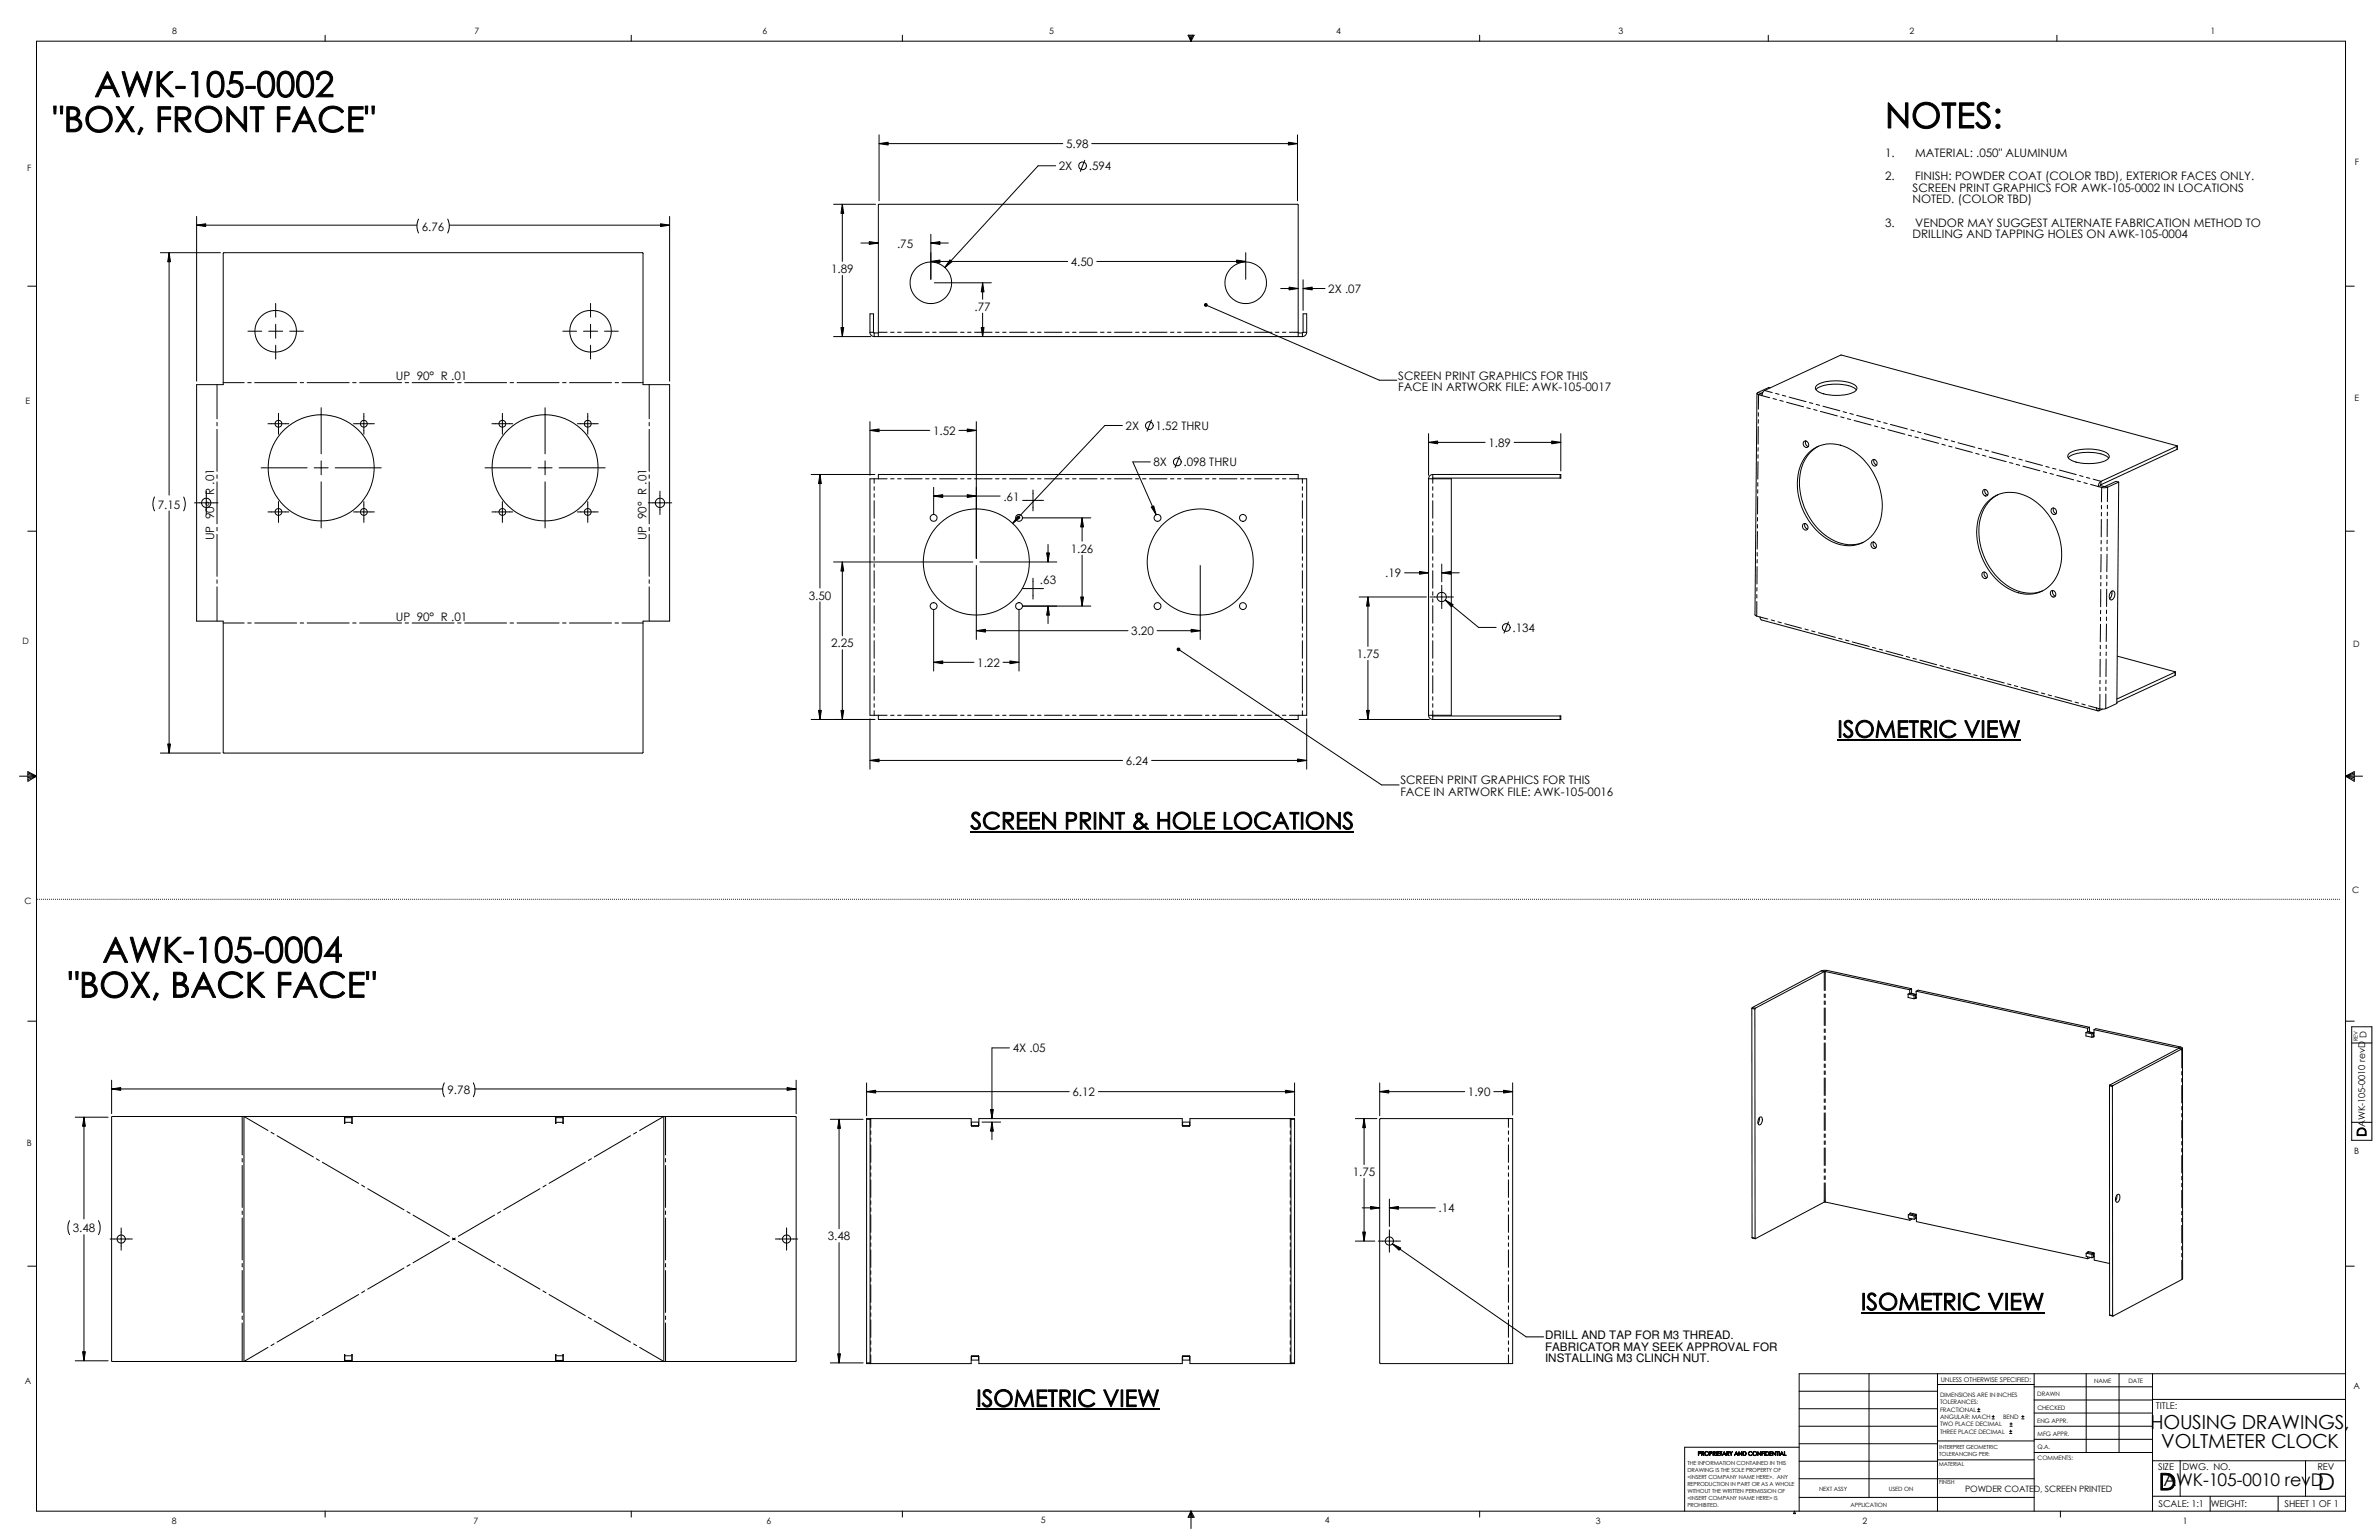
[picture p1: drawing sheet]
<svg xmlns="http://www.w3.org/2000/svg" width="864mm" height="559mm" viewBox="0 0 864 559" stroke-linecap="round" stroke-linejoin="round" font-family="sans-serif">
<defs><g id="words">
<g font-size="12.7">
<text x="34.3" y="35.1">AWK-105-0002</text>
<text x="19.2" y="47.8">&quot;BOX, FRONT FACE&quot;</text>
<text x="684.3" y="46.4">NOTES:</text>
<text x="37.3" y="349.2">AWK-105-0004</text>
<text x="24.8" y="361.9">&quot;BOX, BACK FACE&quot;</text>
</g>
<g font-size="8.5">
<text x="667" y="267.6">ISOMETRIC VIEW</text>
<text x="352.3" y="300.9">SCREEN PRINT &amp; HOLE LOCATIONS</text>
<text x="675.6" y="475.4">ISOMETRIC VIEW</text>
<text x="354.4" y="510.4">ISOMETRIC VIEW</text>
<text x="783.7" y="540.7">D</text>
<text x="841.4" y="540.6">D</text>
</g>
<g font-size="7">
<text x="780.7" y="518.4">HOUSING DRAWINGS,</text>
<text x="784.5" y="525.4">VOLTMETER CLOCK</text>
</g>
<text font-size="6.3" x="785.4" y="539.3">AWK-105-0010 revD</text>
<text font-size="4.6" x="858.9" y="412.5" transform="rotate(-90 858.9 412.5)">D</text>
<g font-size="4.2">
<text x="387" y="53.8">5.98</text>
<text x="684.3" y="56.8">1.</text>
<text x="695.2" y="56.8">MATERIAL: .050&quot; ALUMINUM</text>
<text x="384.4" y="61.8">2X</text>
<text x="395.3" y="61.8">.594</text>
<text x="684.3" y="65.3">2.</text>
<text x="695.2" y="65.3">FINISH: POWDER COAT (COLOR TBD), EXTERIOR FACES ONLY.</text>
<text x="694.3" y="69.5">SCREEN PRINT GRAPHICS FOR AWK-105-0002 IN LOCATIONS</text>
<text x="694.3" y="73.7">NOTED. (COLOR TBD)</text>
<text x="153.1" y="83.7">6.76</text>
<text x="684.3" y="82.2">3.</text>
<text x="695.2" y="82.2">VENDOR MAY SUGGEST ALTERNATE FABRICATION METHOD TO</text>
<text x="325.6" y="89.8">.75</text>
<text x="694.3" y="86.4">DRILLING AND TAPPING HOLES ON AWK-105-0004</text>
<text x="301.7" y="99.1">1.89</text>
<text x="388.7" y="96.6">4.50</text>
<text x="482.2" y="106.3">2X .07</text>
<text x="353.8" y="112.8">.77</text>
<text x="507.6" y="137.7">SCREEN PRINT GRAPHICS FOR THIS</text>
<text x="143.6" y="138">UP 90° R .01</text>
<text x="507.6" y="141.9">FACE IN ARTWORK FILE: AWK-105-0017</text>
<text x="338.7" y="157.9">1.52</text>
<text x="408.6" y="156">2X</text>
<text x="419.5" y="156">1.52 THRU</text>
<text x="540.3" y="162.2">1.89</text>
<text x="418.8" y="169.2">8X</text>
<text x="429.6" y="169.2">.098 THRU</text>
<text x="57.3" y="184.5">7.15</text>
<text x="364.2" y="181.7">.61</text>
<text x="77.8" y="196" transform="rotate(-90 77.8 196)">UP 90° R .01</text>
<text x="234.7" y="196" transform="rotate(-90 234.7 196)">UP 90° R .01</text>
<text x="388.7" y="200.6">1.26</text>
<text x="502.8" y="209.5">.19</text>
<text x="377.5" y="211.8">.63</text>
<text x="293.6" y="217.6">3.50</text>
<text x="143.6" y="225.2">UP 90° R .01</text>
<text x="410.7" y="230.5">3.20</text>
<text x="549.1" y="229.3">.134</text>
<text x="301.7" y="234.9">2.25</text>
<text x="492.5" y="238.8">1.75</text>
<text x="354.8" y="242">1.22</text>
<text x="408.7" y="277.6">6.24</text>
<text x="508.3" y="284.6">SCREEN PRINT GRAPHICS FOR THIS</text>
<text x="508.3" y="288.8">FACE IN ARTWORK FILE: AWK-105-0016</text>
<text x="367.6" y="381.9">4X .05</text>
<text x="162.5" y="397.1">9.78</text>
<text x="389.3" y="397.8">6.12</text>
<text x="532.9" y="397.8">1.90</text>
<text x="491.1" y="426.8">1.75</text>
<text x="522.2" y="439.9">.14</text>
<text x="26.4" y="447.2">3.48</text>
<text x="300.5" y="450">3.48</text>
<text x="560.9" y="485.8">DRILL AND TAP FOR M3 THREAD.</text>
<text x="560.9" y="490.1">FABRICATOR MAY SEEK APPROVAL FOR</text>
<text x="560.9" y="494.3">INSTALLING M3 CLINCH NUT.</text>
</g>
<g font-size="3.4">
<text x="859" y="376.8" transform="rotate(-90 859 376.8)">D</text>
<text x="858.6" y="408.9" transform="rotate(-90 858.6 408.9)">AWK-105-0010 revD</text>
<text x="782.6" y="511.2">TITLE:</text>
<text x="783.4" y="533.2">SIZE</text>
<text x="792.2" y="533.3">DWG. NO.</text>
<text x="841.2" y="533.4">REV</text>
<text x="783.6" y="546.8">SCALE: 1:1</text>
<text x="802.5" y="546.9">WEIGHT:</text>
<text x="829.3" y="546.8">SHEET 1 OF 1</text>
</g>
<g font-size="3.2">
<text x="62.5" y="12.4">8</text>
<text x="172.3" y="12.3">7</text>
<text x="276.7" y="12.4">6</text>
<text x="380.8" y="12.4">5</text>
<text x="485" y="12.3">4</text>
<text x="587.5" y="12.4">3</text>
<text x="693.1" y="12.4">2</text>
<text x="802.4" y="12.4">1</text>
<text x="854.8" y="59.7">F</text>
<text x="9.9" y="62">F</text>
<text x="9.3" y="146.5">E</text>
<text x="854.7" y="145.5">E</text>
<text x="8.2" y="233.6">D</text>
<text x="854.2" y="234.9">D</text>
<text x="8.8" y="328.1">C</text>
<text x="853.9" y="324.1">C</text>
<text x="9.7" y="415.8">B</text>
<text x="854.6" y="418.6">B</text>
<text x="9" y="502">A</text>
<text x="854.3" y="503.9">A</text>
<text x="713.4" y="541.4">POWDER COATED, SCREEN PRINTED</text>
<text x="62.3" y="552.9">8</text>
<text x="171.9" y="553">7</text>
<text x="278.3" y="552.9">6</text>
<text x="377.9" y="552.8">5</text>
<text x="481" y="552.8">4</text>
<text x="579.3" y="552.8">3</text>
<text x="676.2" y="552.9">2</text>
<text x="792.4" y="552.8">1</text>
</g>
<text font-size="2.4" x="704.5" y="501.4">UNLESS OTHERWISE SPECIFIED:</text>
<g font-size="2.2">
<text x="760.2" y="501.8">NAME</text>
<text x="772.7" y="501.9">DATE</text>
<text x="704.3" y="506.9">DIMENSIONS ARE IN INCHES</text>
<text x="704.3" y="509.6">TOLERANCES:</text>
<text x="739.6" y="506.6">DRAWN</text>
<text x="704.3" y="512.3">FRACTIONAL</text>
<text x="704.3" y="514.9">ANGULAR: MACH</text>
<text x="727.2" y="514.9">BEND</text>
<text x="739.6" y="511.5">CHECKED</text>
<text x="704.3" y="517.6">TWO PLACE DECIMAL</text>
<text x="704.3" y="520.2">THREE PLACE DECIMAL</text>
<text x="739.5" y="516.2">ENG APPR.</text>
<text x="739.6" y="520.9">MFG APPR.</text>
<text x="739.6" y="525.6">Q.A.</text>
<text x="739.6" y="529.8">COMMENTS:</text>
</g>
<g font-size="2.1">
<text x="660.3" y="540.9">NEXT ASSY</text>
<text x="685.6" y="540.9">USED ON</text>
<text x="671.7" y="546.7">APPLICATION</text>
</g>
<g font-size="2">
<text x="855.9" y="377.7" transform="rotate(-90 855.9 377.7)">REV</text>
<text x="704" y="525.8">INTERPRET GEOMETRIC</text>
<text x="612.5" y="531.7">THE INFORMATION CONTAINED IN THIS</text>
<text x="616.3" y="528.2">PROPRIETARY AND CONFIDENTIAL</text>
<text x="703.8" y="531.8">MATERIAL</text>
<text x="704" y="528.3">TOLERANCING PER:</text>
<text x="612.5" y="534.2">DRAWING IS THE SOLE PROPERTY OF</text>
<text x="612.5" y="536.7">&lt;INSERT COMPANY NAME HERE&gt;. ANY</text>
<text x="612.5" y="539.2">REPRODUCTION IN PART OR AS A WHOLE</text>
<text x="703.9" y="538.6">FINISH</text>
<text x="612.5" y="541.8">WITHOUT THE WRITTEN PERMISSION OF</text>
<text x="612.5" y="544.3">&lt;INSERT COMPANY NAME HERE&gt; IS</text>
<text x="612.5" y="546.8">PROHIBITED.</text>
</g>
</g></defs>
<g fill="none" stroke="#000" stroke-width=".36">
<path d="M13.3 14.9h838.1v533.4h-838.1zM118 12.8v2.1M229.1 12.8v2.1M327.6 12.8v2.1M431.3 12.8h2.2l-1.2 2.1zM431.5 12.8l.8 2.1M432 12.8l.3 2.1M432.7 12.8l-.4 2.1M432.9 12.8l-.6 2.1M537.1 12.8v2.1M641.9 12.8v2.1M746.7 12.8v2.1"/>
<path d="M319.1 52.1l3.3-.5v1zM319.1 52.1h66.7M319.1 48.9v24M393.8 58.2l-1.6 4M396.3 52.1h74.7M467.7 51.6l3.3 .5-3.3 .5zM471 48.9v24M71.4 78.5v59.8M151.9 79.5a5.6 5.6 0 0 0 0 5M162.5 79.5a5.6 5.6 0 0 1 0 5M243.1 78.5v59.8M302.6 74.1h15.2"/>
<path d="M305.8 74.1l.5 3.3h-1zM305.8 74.1v20.8M383.2 60.2h-6.3l-33.9 36.9M58.2 91.7h21.8M61.4 91.7l.5 3.3h-1zM61.4 91.7v88M71.4 81.7l3.3-.5v1zM71.4 81.7h79.9M81 91.8h152.4v47.8h9.7v85.8h-9.7l-.1 47.8-152.3-.1v-47.7h-9.6v-85.8h9.6zM163.1 81.7h80M239.8 81.2l3.3 .5-3.3 .5zM305.8 99.9v22.2"/>
<path d="M312.5 88.2h6.4M315.6 87.7l3.3 .5-3.3 .5zM337.9 94.9l3.3-.5v1zM337.9 88.2l3.3-.5v1zM337.9 94.9h49.7M337.9 85v16.3M337.9 88.2h6.4M344.8 94.3l.8 .7-2.6 2.1zM398.1 94.9h54.1M448.9 94.4l3.3 .5-3.3 .5zM452.2 91.7v9.6M10.1 103.8h3.2"/>
<path d="M100.1 110.1v5M100.1 117.6v5.1M214.4 110.1v5M214.4 117.6v5.1M305.3 118.8h1l-.5 3.3zM339.2 102.6h20.7M356.2 118.8h1l-.5 3.3zM356.7 102.6l.5 3.3h-1zM356.7 102.6v6M356.7 113.6v8.5M437.4 110.3a.5 .5 0 0 1 .8 .2 .5 .5 0 0 1-.5 .7 .5 .5 0 0 1-.4-.8l.4 .3-.4-.3zM437.7 110.7l63 27.3h6.4"/>
<path d="M464.9 104.7h6.4M468 104.2l3.3 .5-3.3 .5zM473 104.7l3.3-.5v1zM473 101.5v11.1M473 104.7h8M851.4 103.8h3.2M78.8 139.6v12.4M81 138.9h7.6M89.9 138.9h1.3M90 120.2h5M92.5 138.9h15.2M97.5 120.2h5.1"/>
<path d="M100.1 125.3v5M105.2 120.2h5M109 138.9h1.2M111.5 138.9h15.2M128 138.9h1.3M130.6 138.9h15.2M147.1 138.9h1.2M149.6 138.9h15.2M166.1 138.9h1.3M168.7 138.9h15.2M185.2 138.9h1.2M187.7 138.9h15.2"/>
<path d="M204.2 138.9h1.3M204.3 120.2h5M206.8 138.9h15.2M211.8 120.2h5.1M214.4 125.3v5M219.5 120.2h5M223.3 138.9h1.2M225.8 138.9h7.6M235.7 139.6v12.4M302.6 122.1h13.5M315.8 120.6a1.52 1.52 0 0 0 1.5 1.5M315.8 120.6v-6.7h1.3v6.7"/>
<path d="M315.8 120.6h1.3M317.1 120.6l.2 .2M317.3 120.8v1.3M317.3 122.1h155.5M317.3 120.8h1.6M318.9 122.1l.1-48h152.1l.2 48M318.9 120.6h3.1M323.3 120.6h1.3M325.8 120.6h1.3M328.4 120.6h6.3M336 120.6h1.3M338.5 120.6h1.3"/>
<path d="M341.1 120.6h6.3M348.7 120.6h1.3M351.2 120.6h1.3M353.8 120.6h6.3M361.4 120.6h1.3M363.9 120.6h1.3M366.5 120.6h6.3M374.1 120.6h1.3M376.6 120.6h1.3M379.2 120.6h6.3M386.8 120.6h1.3M389.3 120.6h1.3"/>
<path d="M391.9 120.6h6.3M399.5 120.6h1.3M402 120.6h1.3M404.6 120.6h6.3M412.2 120.6h1.3M414.7 120.6h1.3M417.3 120.6h6.3M424.9 120.6h1.3M427.4 120.6h1.3M430 120.6h6.3M437.6 120.6h1.3M440.1 120.6h1.3"/>
<path d="M442.7 120.6h6.3M450.3 120.6h1.3M452.8 120.6h1.3M455.4 120.6h6.3M463 120.6h1.3M465.5 120.6h1.3M468.1 120.6h3.2M471.3 120.8h1.5M472.8 120.8v1.3M473 120.6l-.2 .2M473 120.6v-6.7h1.3v6.7M473 120.6h1.3"/>
<path d="M474.3 120.6a1.59 1.59 0 0 1-1.5 1.5M659.6 139.8a15.7 15.7 0 0 1 13.9 0 1.47 1.47 0 0 1 .5 1.7 1.47 1.47 0 0 1-1.4 1 16.2 16.2 0 0 1-13-.7l-.3-.3a1.09 1.09 0 0 1 .3-1.7zM78.8 153.2v1.3M78.8 155.8v15.2M97.3 153.8h7.6M101.1 150v7.6M116.6 148v16.7M128.3 153.8h7.6M132.1 150v7.6M178.6 153.8h7.5M182.4 150v7.6M197.9 148v16.7"/>
<path d="M209.6 153.8h7.6M213.4 150v7.6M235.7 153.2v1.3M235.7 155.8v15.2M315.8 156.2l3.3-.5v1zM315.8 153v19.5M315.8 156.2h21.7M348.1 156.2h6.3M351.1 155.7l3.3 .5-3.3 .5zM354.4 153v49.6M407.4 154.4h-6.3l-33.5 35.5M418 152.4l-1.6 4.1"/>
<path d="M518.6 157.4v15.1M566.6 157.4v13.5M637.8 142.8l-.7 80.3 .6 .5M638.1 142.5l-.3 .4 .6 .3M638.1 142.5l1 .2M638.3 154.8l-.1 6.4M638.3 149.7v1.3M638.3 152.3v1.2M638.4 143.2l-.1 5.3M639.1 142.7v.2M639.1 142.9l-.7 .3M639.1 142.9l.6 .1"/>
<path d="M639.6 143.6l2.8 .7M639.9 142.4l-.8 .3M640.5 141.7l-.5 .5-.4 1.4-1.2-.4M640.5 141.7l28-12.9 121.8 33.1M640.5 141.7l2.8 .8M642.6 140.8l-.5-.2-4 1.9M643.6 144.6l1.3 .3M644.6 142.7l1.2 .4M646.1 145.3l1.2 .3M647 143.4l1.2 .4M648.5 146l6.2 1.6M649.5 144.1l6.1 1.7"/>
<path d="M655.9 148l1.2 .3M656.8 146.1l1.3 .3M658.4 148.6l1.2 .3M659.2 141.4a8.7 8.7 0 0 1 6.3-2 11.3 11.3 0 0 1 8.4 2.1M659.3 146.7l1.2 .4M660.8 149.3l6.2 1.6M661.8 147.4l6.1 1.7M668.2 151.3l1.2 .3M669.1 149.4l1.2 .3M670.6 151.9l1.2 .3M671.5 150l1.3 .4M673.1 152.6l6.1 1.6"/>
<path d="M674 150.7l6.1 1.7M680.4 154.6l1.2 .3M681.4 152.7l1.2 .3M682.9 155.2l1.2 .4M683.8 153.4l1.2 .3M685.3 155.9l6.2 1.7M686.3 154l6.1 1.7M692.7 157.9l1.2 .3M693.6 156l1.3 .3M695.2 158.5l1.2 .4M696.1 156.7l1.2 .3M697.6 159.2l6.1 1.7"/>
<path d="M698.5 157.3l6.1 1.7M705.9 159.3l1.2 .3M708.3 160l1.2 .3M74.9 178.2v8.5M78.8 172.3v1.3M78.8 174.8v15.3M94.8 169.8h16.7M114 169.8h5.1M116.6 167.2v5.1M116.6 174.8v16.8M121.7 169.8h16.7M176.1 169.8h16.7"/>
<path d="M195.3 169.8h5.1M197.9 167.2v5.1M197.9 174.8v16.8M202.9 169.8h16.8M235.7 172.3v1.3M235.7 174.8v15.3M239.6 178.2v8.5M294.5 172.2h23.1M297.6 172.2l.6 3.3h-1.1zM297.6 172.2v41.2M317.3 173.7v1.6M317.3 176.6v1.3"/>
<path d="M317.3 179.2v1.2M318.9 173.7v-1.5h152.4v1.5M322 173.7h-6.2v85.8h6.2M323.3 173.7h1.3M325.8 173.7h1.3M328.4 173.7h6.3M336 173.7h1.3M338.5 173.7h1.3M338.9 176.8v9.8M341.1 173.7h6.3M348.7 173.7h1.3M351.1 179.5l3.3 .5-3.3 .5z"/>
<path d="M351.2 173.7h1.3M353.8 173.7h6.3M361.4 173.7h1.3M363.9 173.7h1.3M366.5 173.7h6.3M374.1 173.7h1.3M375 177.8v7.6M376.6 173.7h1.3M379.2 173.7h6.3M386.8 173.7h1.3M389.3 173.7h1.3M391.9 173.7h6.3"/>
<path d="M399.5 173.7h1.3M402 173.7h1.3M404.6 173.7h6.3M412.2 173.7h1.3M414.7 173.7h1.3M417.3 173.7h6.3M417.6 167.6h-6.4l8.5 19.2M424.9 173.7h1.3M427.4 173.7h1.3M428.2 165.6l-1.6 4M430 173.7h6.3M437.6 173.7h1.3"/>
<path d="M440.1 173.7h1.3M442.7 173.7h6.3M450.3 173.7h1.3M452.8 173.7h1.3M455.4 173.7h6.3M463 173.7h1.3M465.5 173.7h1.3M468.1 173.7h6.2v85.8h-6.2M472.8 173.7v1.6M472.8 176.6v1.3M472.8 179.2v1.2M518.6 160.5l3.3-.5v1z"/>
<path d="M518.6 173.7h8.2v85.8h-8.2M518.6 173.7v85.8M518.6 160.5h20.5M520.1 172.2a1.59 1.59 0 0 0-1.5 1.5M520.1 173.5l-.2 .2M520.1 172.2h46.5v1.3h-46.5M520.1 172.2v1.3M520.1 173.7v1.6M520.1 176.6v1.3M520.1 179.2v1.2M549.7 160.5h16.9M563.3 160l3.3 .5-3.3 .5z"/>
<path d="M566.3 172.2v1.3M638.1 175.1v1.3M638.1 177.7l-.1 1.2M638.2 165v1.2M638.2 167.5l-.1 6.4M638.2 162.4v1.3M654.7 160.3a1.16 1.16 0 0 1 1.7 .5 1.16 1.16 0 0 1-.7 1.6l-.9-.6-.2-.8zM655.5 160l-.1 1.1 1 1M656.6 164.3a12.6 12.6 0 0 1 16.4-.5 23.5 23.5 0 0 1 8.9 26.8 11.8 11.8 0 0 1-16.7 6 23.4 23.4 0 0 1-11.4-28.1l1.2-2.3zM660.1 161.9a14.7 14.7 0 0 0-6.9 14.6 23.1 23.1 0 0 0 15.3 20.7l3.8 .5 2.4-.3 1.7-.6M679.8 166.8a1.2 1.2 0 0 1 1.5 .8 1.2 1.2 0 0 1-.8 1.5 1.39 1.39 0 0 1-.7-2.3zM680.3 166.7l-.1 .7 .2 .7 .9 .6"/>
<path d="M704.9 161.2l1.3 .3M707.4 161.9l1.2 .3M709.8 162.5l6.2 1.7M710.8 160.7l6.1 1.6M717.2 164.5l1.2 .3M718.1 162.6l1.3 .3M719.7 165.2l1.2 .3M720 177.8a1.22 1.22 0 0 1 1.5 .6 1.22 1.22 0 0 1-.5 1.6 1.4 1.4 0 0 1-1-2.2zM720.6 177.6l-.1 .7 .2 .7 .9 .6M720.6 163.3l1.2 .3M722.1 165.9l6.2 1.6M723.1 164l6.1 1.6"/>
<path d="M725.3 179.5a14.5 14.5 0 0 0-6.9 14.6 23.5 23.5 0 0 0 13.9 20.3 12.4 12.4 0 0 0 9.2 0M729.5 167.9l1.2 .2M730.4 165.9l1.2 .4M731.9 168.5l1.2 .3M732.9 166.6l1.2 .3M734.4 169.2l6.1 1.6M735.3 167.3l6.1 1.6M741.7 171.2l1.2 .3M742.7 169.2l1.2 .4M744.2 171.8l1.2 .3M745.1 169.9l1.2 .3M746.6 172.5l6.2 1.6"/>
<path d="M747.6 170.6l6.1 1.6M750.8 166.1a10.8 10.8 0 0 1 8.2-1.9 8.9 8.9 0 0 1 6.5 2M751.1 164.5a15.5 15.5 0 0 1 14 .1l.3 .3a1.27 1.27 0 0 1-.7 2 16.2 16.2 0 0 1-13.5-.3l-.6-1zM754 174.5l1.2 .3M754.9 172.6l1.3 .3M756.5 175.1l1.2 .4M757.4 173.2l1.2 .4M758.9 175.8l2.8 .8M759.8 173.9l2.9 .8M761.7 176.6l1.2 .3M762.5 176.2l-.8 .4M762.5 176.2l1.2 .3"/>
<path d="M762.6 175.9l-.1 .3M762.7 174.7a2.05 2.05 0 0 0-1 1.9M762.7 174.7l-.1 1.2M762.9 176.9l-.1 5.2M763.7 176.5l-.8 .4M763.7 176.5h.4M764.1 176.5l1 .3M765.1 176.8l-2.2 .1M765.1 176.8l-.1 5.2M769.1 174.9l-4 1.9M769.1 174.9l-.7 80.4-4 1.8M769.1 174.9l-1-.2-4 1.8"/>
<path d="M790.3 163.1l-27.7 12.8M790.3 161.9v1.2M790.3 161.9l-27.6 12.8M790.4 161.8l-.1 1.3M10.1 192.7h3.2M56.1 180.3a5.6 5.6 0 0 0 0 5.1M61.4 185.4v87.9M66.7 180.3a5.6 5.6 0 0 1 0 5.1M70.6 182.5h8.5M78.8 191.3v1.3M78.8 193.9v15.2M97.3 185.8h7.6"/>
<path d="M101.1 182v7.6M128.3 185.8h7.6M132.1 182v7.6M178.6 185.8h7.5M182.4 182v7.6M209.6 185.8h7.6M213.4 182v7.6M235.3 182.5h8.5M235.7 191.3v1.3M235.7 193.9v15.2M317.3 181.7v6.3M317.3 189.3v1.3"/>
<path d="M317.3 191.9v1.2M317.3 194.4v6.3M338.9 180l3.3-.5v1zM338.9 180h24.2M369.5 187.2l.7 .7-2.6 2zM371.2 187.9h24.8M371.2 181.6h7.6M380.4 197.6v6.3M392.8 187.9l.5 3.3h-1zM392.8 187.9v8.5M417.9 184l.9-.4 .9 3.2zM472.8 181.7v6.3"/>
<path d="M472.8 189.3v1.3M472.8 191.9v1.2M472.8 194.4v6.3M520.1 181.7v6.3M520.1 189.3v1.3M520.1 191.9v1.2M520.1 194.4v6.3M638 190.3v1.3M638 192.9l-.1 6.3M638 187.8v1.3M638 180.2v6.3M654.5 190.3a1.16 1.16 0 0 1 1.7 .4 1.16 1.16 0 0 1-.7 1.7l-.9-.6-.3-.8z"/>
<path d="M655.2 189.9v1.1l1 1M679.5 196.8a1.2 1.2 0 0 1 1.5 .7 1.2 1.2 0 0 1-.7 1.6 1.39 1.39 0 0 1-.8-2.3zM680.1 196.7l-.2 .6 .3 .8 .8 .6M721.7 181.9a12.2 12.2 0 0 1 15.2-1.2 23.8 23.8 0 0 1 10.6 26.2 11.8 11.8 0 0 1-17.2 7.3 23.7 23.7 0 0 1-11.9-26.9l1.1-2.4zM744.8 184.5a1.2 1.2 0 0 1 1.6 .6 1.2 1.2 0 0 1-.5 1.6 1.35 1.35 0 0 1-1.1-2.2zM745.4 184.3l-.1 .7 .3 .8 .8 .6M762.7 198.6v1.3M762.8 196.1l-.1 1.3M762.8 188.5v6.3M762.8 185.9v1.3M762.8 183.4v1.3M764.9 198.5v1.3"/>
<path d="M764.9 196v1.3M765 188.4l-.1 6.3M765 185.8v1.3M765 183.3v1.3M851.4 192.7h3.2M78.8 210.4v1.3M78.8 212.9v12.5M235.7 210.4v1.3M235.7 212.9v12.5M297.6 218.4v42.7M302.6 203.9h50.5M305.8 203.9l.5 3.3h-1z"/>
<path d="M305.8 203.9v26.8M317.3 202v1.3M317.3 204.6v1.2M317.3 207.1v6.3M317.3 214.7v1.3M317.3 217.3v1.2M317.3 219.8v6.3M354.4 205.2v26.8M355.7 203.9h27.9M371.2 219.9h24.8M371.2 213.6h7.6M375 209.8v7.6"/>
<path d="M379.9 200.6h1.1l-.6 3.3zM380.4 219.9l.6 3.3h-1.1zM380.4 219.9v6.4M392.3 216.6h1l-.5 3.3zM392.8 201.4v18.5M435.7 205.2v26.8M472.8 202v1.3M472.8 204.6v1.2M472.8 207.1v6.3M472.8 214.7v1.3M472.8 217.3v1.2M472.8 219.8v6.3"/>
<path d="M493.4 216.6h24.4M496.6 216.6l.5 3.3h-1zM496.6 216.6v18M509.9 207.9h8.7M515.3 207.3l3.3 .6-3.3 .5zM519.1 216.6h8.5M520.1 202v1.3M520.1 204.6v1.2M520.1 207.1v6.3M520.1 214.7v1.3M520.1 217.3v1.2M520.1 219.8v6.3"/>
<path d="M523.4 207.9l3.3-.6v1.1zM523.4 204.7v6.4M523.4 212.4v8.5M523.4 207.9h6.3M524.6 217.7l2.9 1.7-.6 .8zM524.6 217.7l12.1 10h6.4M637.8 215.7v1.3M637.8 218.3l-.1 5.2M637.8 213.2v1.3M637.8 205.6v6.3M637.9 200.5v1.3M637.9 203l-.1 1.3"/>
<path d="M719.7 207.8a1.2 1.2 0 0 1 1.6 .5 1.2 1.2 0 0 1-.5 1.6 1.36 1.36 0 0 1-1.1-2.1zM720.3 207.6l-.1 .6 .3 .8 .8 .6M744.6 214.5a1.15 1.15 0 0 1 1.6 .6 1.15 1.15 0 0 1-.9 1.5l-.7-.4-.3-.7zM745.2 214.3l-.1 .6 .2 .8 .8 .6M762.6 213.9v6.3M762.6 211.3v1.3M762.6 208.8v1.3M762.7 201.2l-.1 6.3M764.8 213.8l-.1 6.3M764.8 211.2v1.3M764.8 208.7v1.3M764.9 201.1l-.1 6.3"/>
<path d="M766.4 214.7l.6-.3a1.81 1.81 0 0 1 .6 1.9 1.81 1.81 0 0 1-1.5 1.3 2.18 2.18 0 0 1 .3-2.9zM766.5 214.5l.1 1.3-.8 1.5M81 226.1h7.6M89.9 226.1h1.3M92.5 226.1h15.2M109 226.1h1.2M111.5 226.1h15.2M128 226.1h1.3M130.6 226.1h15.2M147.1 226.1h1.2M149.6 226.1h15.2M166.1 226.1h1.3"/>
<path d="M168.7 226.1h15.2M185.2 226.1h1.2M187.7 226.1h15.2M204.2 226.1h1.3M206.8 226.1h15.2M223.3 226.1h1.2M225.8 226.1h7.6M305.8 235.8v25.3M317.3 227.4v1.3M317.3 230v1.2M317.3 232.5v6.3M338.9 221.2v22.3"/>
<path d="M354.4 228.9l3.3-.6v1.1zM354.4 228.9h55.1M366.6 239.8l3.3 .5-3.3 .5zM369.9 221.2v22.3M420 228.9h15.7M427.5 235.2a.51 .51 0 0 1 .8 .2 .51 .51 0 0 1-.5 .7 .51 .51 0 0 1-.4-.7l.4 .2-.4-.2zM427.8 235.6l73.7 49.2h6.4M432.4 228.3l3.3 .6-3.3 .5zM472.8 227.4v1.3M472.8 230v1.2M472.8 232.5v6.3M496.6 239.6v21.5"/>
<path d="M520.1 227.4v1.3M520.1 230v1.2M520.1 232.5v6.3M547.6 225.7l-1.6 4M637.7 223.6l1.2 .3M638.9 223.9l.2 .7 .3 .4 122.2 32.9M638.9 223.9l2.8 .7M643 225l1.2 .3M645.4 225.6l1.2 .4M647.9 226.3l6.1 1.7M655.2 228.3l1.2 .3M657.6 228.9l1.3 .4"/>
<path d="M660.1 229.6l6.1 1.7M667.5 231.6l1.2 .3M669.9 232.2l1.3 .4M672.4 232.9l6.1 1.7M679.7 234.9l1.3 .3M682.2 235.6l1.2 .3M684.6 236.2l6.1 1.7M692 238.2l1.2 .3M694.4 238.9l1.3 .3M696.9 239.5l6.1 1.7M762.4 239.2l-.1 6.4M762.4 236.7v1.3"/>
<path d="M762.4 234.1v1.3M762.5 226.5l-.1 6.4M762.5 224v1.3M762.6 221.4l-.1 1.3M764.5 239.1v6.4M764.6 236.6l-.1 1.3M764.6 234.1v1.2M764.7 226.4l-.1 6.4M764.7 223.9v1.3M764.7 221.4v1.2M768.6 238.1l21 5.7-21.2 9.9M297.1 257.8h1.1l-.6 3.3z"/>
<path d="M305.3 257.8h1l-.5 3.3zM317.3 240.1v1.3M317.3 242.7v1.2M317.3 245.2v6.3M317.3 252.8v1.3M317.3 255.4v1.2M317.3 257.9v1.6M318.9 259.5v1.6h152.4v-1.6M323.3 259.5h1.3M325.8 259.5h1.3M328.4 259.5h6.3M336 259.5h1.3"/>
<path d="M338.5 259.5h1.3M338.9 240.3l3.3-.5v1zM338.9 240.3h14.7M341.1 259.5h6.3M348.7 259.5h1.3M351.2 259.5h1.3M353.8 259.5h6.3M361.4 259.5h1.3M363.9 259.5h1.3M364.1 240.3h5.8M366.5 259.5h6.3M374.1 259.5h1.3"/>
<path d="M376.6 259.5h1.3M379.2 259.5h6.3M386.8 259.5h1.3M389.3 259.5h1.3M391.9 259.5h6.3M399.5 259.5h1.3M402 259.5h1.3M404.6 259.5h6.3M412.2 259.5h1.3M414.7 259.5h1.3M417.3 259.5h6.3M424.9 259.5h1.3"/>
<path d="M427.4 259.5h1.3M430 259.5h6.3M437.6 259.5h1.3M440.1 259.5h1.3M442.7 259.5h6.3M450.3 259.5h1.3M452.8 259.5h1.3M455.4 259.5h6.3M463 259.5h1.3M465.5 259.5h1.3M472.8 240.1v1.3M472.8 242.7v1.2"/>
<path d="M472.8 245.2v6.3M472.8 252.8v1.3M472.8 255.4v1.2M472.8 257.9v1.6M496.1 257.8h1l-.5 3.3zM518.6 259.5a1.52 1.52 0 0 0 1.5 1.6M519.9 259.5l.2 .3M520.1 259.8h46.5v1.3h-46.5M520.1 240.1v1.3M520.1 242.7v1.2M520.1 245.2v6.3M520.1 252.8v1.3"/>
<path d="M520.1 255.4v1.2M520.1 257.9v1.6M520.1 259.8v1.3M566.3 259.8v1.3M704.3 241.5l1.2 .4M706.7 242.2l1.2 .3M709.2 242.9l6.1 1.6M716.5 244.9l1.2 .3M718.9 245.5l1.3 .3M721.4 246.2l6.1 1.6M728.8 248.2l1.2 .3M731.2 248.8l1.3 .3"/>
<path d="M733.7 249.5l6.1 1.6M741 251.5l1.3 .3M743.5 252.1l1.2 .4M746 252.8l6 1.6M753.3 254.8l1.2 .3M755.7 255.4l1.3 .4M758.2 256.1l2.8 .8M761 256.9a.77 .77 0 0 0 .2 .8 .77 .77 0 0 0 .8 .2M761 256.9l1.3 .3M762 257.1v.8M762.3 251.9v5.3M762.3 249.4v1.3"/>
<path d="M762.3 246.8v1.3M763.2 257.3l-1.2 .6M764.4 257.1l-2.1 .1M764.5 251.8l-.1 5.3M764.5 249.3v1.3M764.5 246.8v1.2M789.6 243.8v1.3l-21.2 9.8M10.1 280l3.2 1.6-3.2 1.9zM58.2 273.3h21.8M60.9 270h1l-.5 3.3zM294.5 261.1h23.1M315.8 275.9l3.3-.5v1z"/>
<path d="M315.8 260.8v18.3M315.8 275.9h91.7M418 275.9h56.3M471 275.4l3.3 .5-3.3 .5zM474.3 260.8v18.3M493.4 261.1h25.4M7.1 281.6h6.2M10.1 280.5l3.2 1.1M10.1 281.1l3.2 .5M13.3 281.6l-3.2 1.2M13.3 281.6l-3.2 .6M851.4 281.6h6.2"/>
<path d="M851.4 281.6l3.2 .6M851.4 281.6l3.2 1.2M851.4 281.6l3.2-1.6v3.5zM854.6 281.1l-3.2 .5M854.6 280.5l-3.2 1.1M13.6 326.3h.1M14.4 326.3h.1M15.1 326.3h.1M15.8 326.3h.1M16.5 326.3h.1M17.2 326.3h.1M17.9 326.3h.1"/>
<path d="M18.7 326.3h.1M19.4 326.3h.1M20.1 326.3h.1M20.8 326.3h.1M21.5 326.3h.1M22.3 326.3h.1M23 326.3h.1M23.7 326.3h.1M24.4 326.3h.1M25.1 326.3h.1M25.9 326.3h.1M26.6 326.3h.1"/>
<path d="M27.3 326.3h.1M28 326.3h.1M28.7 326.3h.1M29.5 326.3h.1M30.2 326.3h.1M30.9 326.3h.1M31.6 326.3h.1M32.3 326.3h.1M33.1 326.3h.1M33.8 326.3h.1M34.5 326.3h.1M35.2 326.3h.1"/>
<path d="M35.9 326.3h.1M36.7 326.3h.1M37.4 326.3h.1M38.1 326.3h.1M38.8 326.3h.1M39.5 326.3h.1M40.3 326.3h.1M41 326.3h.1M41.7 326.3h.1M42.4 326.3h.1M43.1 326.3h.1M43.9 326.3h.1"/>
<path d="M44.6 326.3h.1M45.3 326.3h.1M46 326.3h.1M46.7 326.3h.1M47.5 326.3h.1M48.2 326.3h.1M48.9 326.3h.1M49.6 326.3h.1M50.3 326.3h.1M51.1 326.3h.1M51.8 326.3h.1M52.5 326.3h.1"/>
<path d="M53.2 326.3h.1M53.9 326.3h.1M54.7 326.3h.1M55.4 326.3h.1M56.1 326.3h.1M56.8 326.3h.1M57.5 326.3h.1M58.3 326.3h.1M59 326.3h.1M59.7 326.3h.1M60.4 326.3h.1M61.1 326.3h.1"/>
<path d="M61.8 326.3h.1M62.6 326.3h.1M63.3 326.3h.1M64 326.3h.1M64.7 326.3h.1M65.4 326.3h.1M66.2 326.3h.1M66.9 326.3h.1M67.6 326.3h.1M68.3 326.3h.1M69 326.3h.1M69.8 326.3h.1"/>
<path d="M70.5 326.3h.1M71.2 326.3h.1M71.9 326.3h.1M72.6 326.3h.1M73.4 326.3h.1M74.1 326.3h.1M74.8 326.3h.1M75.5 326.3h.1M76.2 326.3h.1M77 326.3h.1M77.7 326.3h.1M78.4 326.3h.1"/>
<path d="M79.1 326.3h.1M79.8 326.3h.1M80.6 326.3h.1M81.3 326.3h.1M82 326.3h.1M82.7 326.3h.1M83.4 326.3h.1M84.2 326.3h.1M84.9 326.3h.1M85.6 326.3h.1M86.3 326.3h.1M87 326.3h.1"/>
<path d="M87.8 326.3h.1M88.5 326.3h.1M89.2 326.3h.1M89.9 326.3h.1M90.6 326.3h.1M91.4 326.3h.1M92.1 326.3h.1M92.8 326.3h.1M93.5 326.3h.1M94.2 326.3h.1M95 326.3h.1M95.7 326.3h.1"/>
<path d="M96.4 326.3h.1M97.1 326.3h.1M97.8 326.3h.1M98.6 326.3h.1M99.3 326.3h.1M100 326.3h.1M100.7 326.3h.1M101.4 326.3h.1M102.2 326.3h.1M102.9 326.3h.1M103.6 326.3h.1M104.3 326.3h.1"/>
<path d="M105 326.3h.1M105.7 326.3h.1M106.5 326.3h.1M107.2 326.3h.1M107.9 326.3h.1M108.6 326.3h.1M109.3 326.3h.1M110.1 326.3h.1M110.8 326.3h.1M111.5 326.3h.1M112.2 326.3h.1M112.9 326.3h.1"/>
<path d="M113.7 326.3h.1M114.4 326.3h.1M115.1 326.3h.1M115.8 326.3h.1M116.5 326.3h.1M117.3 326.3h.1M118 326.3h.1M118.7 326.3h.1M119.4 326.3h.1M120.1 326.3h.1M120.9 326.3h.1M121.6 326.3h.1"/>
<path d="M122.3 326.3h.1M123 326.3h.1M123.7 326.3h.1M124.5 326.3h.1M125.2 326.3h.1M125.9 326.3h.1M126.6 326.3h.1M127.3 326.3h.1M128.1 326.3h.1M128.8 326.3h.1M129.5 326.3h.1M130.2 326.3h.1"/>
<path d="M130.9 326.3h.1M131.7 326.3h.1M132.4 326.3h.1M133.1 326.3h.1M133.8 326.3h.1M134.5 326.3h.1M135.3 326.3h.1M136 326.3h.1M136.7 326.3h.1M137.4 326.3h.1M138.1 326.3h.1M138.9 326.3h.1"/>
<path d="M139.6 326.3h.1M140.3 326.3h.1M141 326.3h.1M141.7 326.3h.1M142.5 326.3h.1M143.2 326.3h.1M143.9 326.3h.1M144.6 326.3h.1M145.3 326.3h.1M146.1 326.3h.1M146.8 326.3h.1M147.5 326.3h.1"/>
<path d="M148.2 326.3h.1M148.9 326.3h.1M149.6 326.3h.1M150.4 326.3h.1M151.1 326.3h.1M151.8 326.3h.1M152.5 326.3h.1M153.2 326.3h.1M154 326.3h.1M154.7 326.3h.1M155.4 326.3h.1M156.1 326.3h.1"/>
<path d="M156.8 326.3h.1M157.6 326.3h.1M158.3 326.3h.1M159 326.3h.1M159.7 326.3h.1M160.4 326.3h.1M161.2 326.3h.1M161.9 326.3h.1M162.6 326.3h.1M163.3 326.3h.1M164 326.3h.1M164.8 326.3h.1"/>
<path d="M165.5 326.3h.1M166.2 326.3h.1M166.9 326.3h.1M167.6 326.3h.1M168.4 326.3h.1M169.1 326.3h.1M169.8 326.3h.1M170.5 326.3h.1M171.2 326.3h.1M172 326.3h.1M172.7 326.3h.1M173.4 326.3h.1"/>
<path d="M174.1 326.3h.1M174.8 326.3h.1M175.6 326.3h.1M176.3 326.3h.1M177 326.3h.1M177.7 326.3h.1M178.4 326.3h.1M179.2 326.3h.1M179.9 326.3h.1M180.6 326.3h.1M181.3 326.3h.1M182 326.3h.1"/>
<path d="M182.8 326.3h.1M183.5 326.3h.1M184.2 326.3h.1M184.9 326.3h.1M185.6 326.3h.1M186.4 326.3h.1M187.1 326.3h.1M187.8 326.3h.1M188.5 326.3h.1M189.2 326.3h.1M189.9 326.3h.1M190.7 326.3h.1"/>
<path d="M191.4 326.3h.1M192.1 326.3h.1M192.8 326.3h.1M193.5 326.3h.1M194.3 326.3h.1M195 326.3h.1M195.7 326.3h.1M196.4 326.3h.1M197.1 326.3h.1M197.9 326.3h.1M198.6 326.3h.1M199.3 326.3h.1"/>
<path d="M200 326.3h.1M200.7 326.3h.1M201.5 326.3h.1M202.2 326.3h.1M202.9 326.3h.1M203.6 326.3h.1M204.3 326.3h.1M205.1 326.3h.1M205.8 326.3h.1M206.5 326.3h.1M207.2 326.3h.1M207.9 326.3h.1"/>
<path d="M208.7 326.3h.1M209.4 326.3h.1M210.1 326.3h.1M210.8 326.3h.1M211.5 326.3h.1M212.3 326.3h.1M213 326.3h.1M213.7 326.3h.1M214.4 326.3h.1M215.1 326.3h.1M215.9 326.3h.1M216.6 326.3h.1"/>
<path d="M217.3 326.3h.1M218 326.3h.1M218.7 326.3h.1M219.5 326.3h.1M220.2 326.3h.1M220.9 326.3h.1M221.6 326.3h.1M222.3 326.3h.1M223.1 326.3h.1M223.8 326.3h.1M224.5 326.3h.1M225.2 326.3h.1"/>
<path d="M225.9 326.3h.1M226.7 326.3h.1M227.4 326.3h.1M228.1 326.3h.1M228.8 326.3h.1M229.5 326.3h.1M230.3 326.3h.1M231 326.3h.1M231.7 326.3h.1M232.4 326.3h.1M233.1 326.3h.1M233.8 326.3h.1"/>
<path d="M234.6 326.3h.1M235.3 326.3h.1M236 326.3h.1M236.7 326.3h.1M237.4 326.3h.1M238.2 326.3h.1M238.9 326.3h.1M239.6 326.3h.1M240.3 326.3h.1M241 326.3h.1M241.8 326.3h.1M242.5 326.3h.1"/>
<path d="M243.2 326.3h.1M243.9 326.3h.1M244.6 326.3h.1M245.4 326.3h.1M246.1 326.3h.1M246.8 326.3h.1M247.5 326.3h.1M248.2 326.3h.1M249 326.3h.1M249.7 326.3h.1M250.4 326.3h.1M251.1 326.3h.1"/>
<path d="M251.8 326.3h.1M252.6 326.3h.1M253.3 326.3h.1M254 326.3h.1M254.7 326.3h.1M255.4 326.3h.1M256.2 326.3h.1M256.9 326.3h.1M257.6 326.3h.1M258.3 326.3h.1M259 326.3h.1M259.8 326.3h.1"/>
<path d="M260.5 326.3h.1M261.2 326.3h.1M261.9 326.3h.1M262.6 326.3h.1M263.4 326.3h.1M264.1 326.3h.1M264.8 326.3h.1M265.5 326.3h.1M266.2 326.3h.1M267 326.3h.1M267.7 326.3h.1M268.4 326.3h.1"/>
<path d="M269.1 326.3h.1M269.8 326.3h.1M270.6 326.3h.1M271.3 326.3h.1M272 326.3h.1M272.7 326.3h.1M273.4 326.3h.1M274.2 326.3h.1M274.9 326.3h.1M275.6 326.3h.1M276.3 326.3h.1M277 326.3h.1"/>
<path d="M277.7 326.3h.1M278.5 326.3h.1M279.2 326.3h.1M279.9 326.3h.1M280.6 326.3h.1M281.3 326.3h.1M282.1 326.3h.1M282.8 326.3h.1M283.5 326.3h.1M284.2 326.3h.1M284.9 326.3h.1M285.7 326.3h.1"/>
<path d="M286.4 326.3h.1M287.1 326.3h.1M287.8 326.3h.1M288.5 326.3h.1M289.3 326.3h.1M290 326.3h.1M290.7 326.3h.1M291.4 326.3h.1M292.1 326.3h.1M292.9 326.3h.1M293.6 326.3h.1M294.3 326.3h.1"/>
<path d="M295 326.3h.1M295.7 326.3h.1M296.5 326.3h.1M297.2 326.3h.1M297.9 326.3h.1M298.6 326.3h.1M299.3 326.3h.1M300.1 326.3h.1M300.8 326.3h.1M301.5 326.3h.1M302.2 326.3h.1M302.9 326.3h.1"/>
<path d="M303.7 326.3h.1M304.4 326.3h.1M305.1 326.3h.1M305.8 326.3h.1M306.5 326.3h.1M307.3 326.3h.1M308 326.3h.1M308.7 326.3h.1M309.4 326.3h.1M310.1 326.3h.1M310.9 326.3h.1M311.6 326.3h.1"/>
<path d="M312.3 326.3h.1M313 326.3h.1M313.7 326.3h.1M314.5 326.3h.1M315.2 326.3h.1M315.9 326.3h.1M316.6 326.3h.1M317.3 326.3h.1M318 326.3h.1M318.8 326.3h.1M319.5 326.3h.1M320.2 326.3h.1"/>
<path d="M320.9 326.3h.1M321.6 326.3h.1M322.4 326.3h.1M323.1 326.3h.1M323.8 326.3h.1M324.5 326.3h.1M325.2 326.3h.1M326 326.3h.1M326.7 326.3h.1M327.4 326.3h.1M328.1 326.3h.1M328.8 326.3h.1"/>
<path d="M329.6 326.3h.1M330.3 326.3h.1M331 326.3h.1M331.7 326.3h.1M332.4 326.3h.1M333.2 326.3h.1M333.9 326.3h.1M334.6 326.3h.1M335.3 326.3h.1M336 326.3h.1M336.8 326.3h.1M337.5 326.3h.1"/>
<path d="M338.2 326.3h.1M338.9 326.3h.1M339.6 326.3h.1M340.4 326.3h.1M341.1 326.3h.1M341.8 326.3h.1M342.5 326.3h.1M343.2 326.3h.1M344 326.3h.1M344.7 326.3h.1M345.4 326.3h.1M346.1 326.3h.1"/>
<path d="M346.8 326.3h.1M347.6 326.3h.1M348.3 326.3h.1M349 326.3h.1M349.7 326.3h.1M350.4 326.3h.1M351.2 326.3h.1M351.9 326.3h.1M352.6 326.3h.1M353.3 326.3h.1M354 326.3h.1M354.8 326.3h.1"/>
<path d="M355.5 326.3h.1M356.2 326.3h.1M356.9 326.3h.1M357.6 326.3h.1M358.4 326.3h.1M359.1 326.3h.1M359.8 326.3h.1M360.5 326.3h.1M361.2 326.3h.1M361.9 326.3h.1M362.7 326.3h.1M363.4 326.3h.1"/>
<path d="M364.1 326.3h.1M364.8 326.3h.1M365.5 326.3h.1M366.3 326.3h.1M367 326.3h.1M367.7 326.3h.1M368.4 326.3h.1M369.1 326.3h.1M369.9 326.3h.1M370.6 326.3h.1M371.3 326.3h.1M372 326.3h.1"/>
<path d="M372.7 326.3h.1M373.5 326.3h.1M374.2 326.3h.1M374.9 326.3h.1M375.6 326.3h.1M376.3 326.3h.1M377.1 326.3h.1M377.8 326.3h.1M378.5 326.3h.1M379.2 326.3h.1M379.9 326.3h.1M380.7 326.3h.1"/>
<path d="M381.4 326.3h.1M382.1 326.3h.1M382.8 326.3h.1M383.5 326.3h.1M384.3 326.3h.1M385 326.3h.1M385.7 326.3h.1M386.4 326.3h.1M387.1 326.3h.1M387.9 326.3h.1M388.6 326.3h.1M389.3 326.3h.1"/>
<path d="M390 326.3h.1M390.7 326.3h.1M391.5 326.3h.1M392.2 326.3h.1M392.9 326.3h.1M393.6 326.3h.1M394.3 326.3h.1M395.1 326.3h.1M395.8 326.3h.1M396.5 326.3h.1M397.2 326.3h.1M397.9 326.3h.1"/>
<path d="M398.7 326.3h.1M399.4 326.3h.1M400.1 326.3h.1M400.8 326.3h.1M401.5 326.3h.1M402.3 326.3h.1M403 326.3h.1M403.7 326.3h.1M404.4 326.3h.1M405.1 326.3h.1M405.8 326.3h.1M406.6 326.3h.1"/>
<path d="M407.3 326.3h.1M408 326.3h.1M408.7 326.3h.1M409.4 326.3h.1M410.2 326.3h.1M410.9 326.3h.1M411.6 326.3h.1M412.3 326.3h.1M413 326.3h.1M413.8 326.3h.1M414.5 326.3h.1M415.2 326.3h.1"/>
<path d="M415.9 326.3h.1M416.6 326.3h.1M417.4 326.3h.1M418.1 326.3h.1M418.8 326.3h.1M419.5 326.3h.1M420.2 326.3h.1M421 326.3h.1M421.7 326.3h.1M422.4 326.3h.1M423.1 326.3h.1M423.8 326.3h.1"/>
<path d="M424.6 326.3h.1M425.3 326.3h.1M426 326.3h.1M426.7 326.3h.1M427.4 326.3h.1M428.2 326.3h.1M428.9 326.3h.1M429.6 326.3h.1M430.3 326.3h.1M431 326.3h.1M431.8 326.3h.1M432.5 326.3h.1"/>
<path d="M433.2 326.3h.1M433.9 326.3h.1M434.6 326.3h.1M435.4 326.3h.1M436.1 326.3h.1M436.8 326.3h.1M437.5 326.3h.1M438.2 326.3h.1M439 326.3h.1M439.7 326.3h.1M440.4 326.3h.1M441.1 326.3h.1"/>
<path d="M441.8 326.3h.1M442.6 326.3h.1M443.3 326.3h.1M444 326.3h.1M444.7 326.3h.1M445.4 326.3h.1M446.2 326.3h.1M446.9 326.3h.1M447.6 326.3h.1M448.3 326.3h.1M449 326.3h.1M449.7 326.3h.1"/>
<path d="M450.5 326.3h.1M451.2 326.3h.1M451.9 326.3h.1M452.6 326.3h.1M453.3 326.3h.1M454.1 326.3h.1M454.8 326.3h.1M455.5 326.3h.1M456.2 326.3h.1M456.9 326.3h.1M457.7 326.3h.1M458.4 326.3h.1"/>
<path d="M459.1 326.3h.1M459.8 326.3h.1M460.5 326.3h.1M461.3 326.3h.1M462 326.3h.1M462.7 326.3h.1M463.4 326.3h.1M464.1 326.3h.1M464.9 326.3h.1M465.6 326.3h.1M466.3 326.3h.1M467 326.3h.1"/>
<path d="M467.7 326.3h.1M468.5 326.3h.1M469.2 326.3h.1M469.9 326.3h.1M470.6 326.3h.1M471.3 326.3h.1M472.1 326.3h.1M472.8 326.3h.1M473.5 326.3h.1M474.2 326.3h.1M474.9 326.3h.1M475.7 326.3h.1"/>
<path d="M476.4 326.3h.1M477.1 326.3h.1M477.8 326.3h.1M478.5 326.3h.1M479.3 326.3h.1M480 326.3h.1M480.7 326.3h.1M481.4 326.3h.1M482.1 326.3h.1M482.9 326.3h.1M483.6 326.3h.1M484.3 326.3h.1"/>
<path d="M485 326.3h.1M485.7 326.3h.1M486.5 326.3h.1M487.2 326.3h.1M487.9 326.3h.1M488.6 326.3h.1M489.3 326.3h.1M490.1 326.3h.1M490.8 326.3h.1M491.5 326.3h.1M492.2 326.3h.1M492.9 326.3h.1"/>
<path d="M493.6 326.3h.1M494.4 326.3h.1M495.1 326.3h.1M495.8 326.3h.1M496.5 326.3h.1M497.2 326.3h.1M498 326.3h.1M498.7 326.3h.1M499.4 326.3h.1M500.1 326.3h.1M500.8 326.3h.1M501.6 326.3h.1"/>
<path d="M502.3 326.3h.1M503 326.3h.1M503.7 326.3h.1M504.4 326.3h.1M505.2 326.3h.1M505.9 326.3h.1M506.6 326.3h.1M507.3 326.3h.1M508 326.3h.1M508.8 326.3h.1M509.5 326.3h.1M510.2 326.3h.1"/>
<path d="M510.9 326.3h.1M511.6 326.3h.1M512.4 326.3h.1M513.1 326.3h.1M513.8 326.3h.1M514.5 326.3h.1M515.2 326.3h.1M516 326.3h.1M516.7 326.3h.1M517.4 326.3h.1M518.1 326.3h.1M518.8 326.3h.1"/>
<path d="M519.6 326.3h.1M520.3 326.3h.1M521 326.3h.1M521.7 326.3h.1M522.4 326.3h.1M523.2 326.3h.1M523.9 326.3h.1M524.6 326.3h.1M525.3 326.3h.1M526 326.3h.1M526.8 326.3h.1M527.5 326.3h.1"/>
<path d="M528.2 326.3h.1M528.9 326.3h.1M529.6 326.3h.1M530.4 326.3h.1M531.1 326.3h.1M531.8 326.3h.1M532.5 326.3h.1M533.2 326.3h.1M533.9 326.3h.1M534.7 326.3h.1M535.4 326.3h.1M536.1 326.3h.1"/>
<path d="M536.8 326.3h.1M537.5 326.3h.1M538.3 326.3h.1M539 326.3h.1M539.7 326.3h.1M540.4 326.3h.1M541.1 326.3h.1M541.9 326.3h.1M542.6 326.3h.1M543.3 326.3h.1M544 326.3h.1M544.7 326.3h.1"/>
<path d="M545.5 326.3h.1M546.2 326.3h.1M546.9 326.3h.1M547.6 326.3h.1M548.3 326.3h.1M549.1 326.3h.1M549.8 326.3h.1M550.5 326.3h.1M551.2 326.3h.1M551.9 326.3h.1M552.7 326.3h.1M553.4 326.3h.1"/>
<path d="M554.1 326.3h.1M554.8 326.3h.1M555.5 326.3h.1M556.3 326.3h.1M557 326.3h.1M557.7 326.3h.1M558.4 326.3h.1M559.1 326.3h.1M559.9 326.3h.1M560.6 326.3h.1M561.3 326.3h.1M562 326.3h.1"/>
<path d="M562.7 326.3h.1M563.5 326.3h.1M564.2 326.3h.1M564.9 326.3h.1M565.6 326.3h.1M566.3 326.3h.1M567.1 326.3h.1M567.8 326.3h.1M568.5 326.3h.1M569.2 326.3h.1M569.9 326.3h.1M570.7 326.3h.1"/>
<path d="M571.4 326.3h.1M572.1 326.3h.1M572.8 326.3h.1M573.5 326.3h.1M574.3 326.3h.1M575 326.3h.1M575.7 326.3h.1M576.4 326.3h.1M577.1 326.3h.1M577.8 326.3h.1M578.6 326.3h.1M579.3 326.3h.1"/>
<path d="M580 326.3h.1M580.7 326.3h.1M581.4 326.3h.1M582.2 326.3h.1M582.9 326.3h.1M583.6 326.3h.1M584.3 326.3h.1M585 326.3h.1M585.8 326.3h.1M586.5 326.3h.1M587.2 326.3h.1M587.9 326.3h.1"/>
<path d="M588.6 326.3h.1M589.4 326.3h.1M590.1 326.3h.1M590.8 326.3h.1M591.5 326.3h.1M592.2 326.3h.1M593 326.3h.1M593.7 326.3h.1M594.4 326.3h.1M595.1 326.3h.1M595.8 326.3h.1M596.6 326.3h.1"/>
<path d="M597.3 326.3h.1M598 326.3h.1M598.7 326.3h.1M599.4 326.3h.1M600.2 326.3h.1M600.9 326.3h.1M601.6 326.3h.1M602.3 326.3h.1M603 326.3h.1M603.8 326.3h.1M604.5 326.3h.1M605.2 326.3h.1"/>
<path d="M605.9 326.3h.1M606.6 326.3h.1M607.4 326.3h.1M608.1 326.3h.1M608.8 326.3h.1M609.5 326.3h.1M610.2 326.3h.1M611 326.3h.1M611.7 326.3h.1M612.4 326.3h.1M613.1 326.3h.1M613.8 326.3h.1"/>
<path d="M614.6 326.3h.1M615.3 326.3h.1M616 326.3h.1M616.7 326.3h.1M617.4 326.3h.1M618.2 326.3h.1M618.9 326.3h.1M619.6 326.3h.1M620.3 326.3h.1M621 326.3h.1M621.8 326.3h.1M622.5 326.3h.1"/>
<path d="M623.2 326.3h.1M623.9 326.3h.1M624.6 326.3h.1M625.3 326.3h.1M626.1 326.3h.1M626.8 326.3h.1M627.5 326.3h.1M628.2 326.3h.1M628.9 326.3h.1M629.7 326.3h.1M630.4 326.3h.1M631.1 326.3h.1"/>
<path d="M631.8 326.3h.1M632.5 326.3h.1M633.3 326.3h.1M634 326.3h.1M634.7 326.3h.1M635.4 326.3h.1M636.1 326.3h.1M636.9 326.3h.1M637.6 326.3h.1M638.3 326.3h.1M639 326.3h.1M639.7 326.3h.1"/>
<path d="M640.5 326.3h.1M641.2 326.3h.1M641.9 326.3h.1M642.6 326.3h.1M643.3 326.3h.1M644.1 326.3h.1M644.8 326.3h.1M645.5 326.3h.1M646.2 326.3h.1M646.9 326.3h.1M647.7 326.3h.1M648.4 326.3h.1"/>
<path d="M649.1 326.3h.1M649.8 326.3h.1M650.5 326.3h.1M651.3 326.3h.1M652 326.3h.1M652.7 326.3h.1M653.4 326.3h.1M654.1 326.3h.1M654.9 326.3h.1M655.6 326.3h.1M656.3 326.3h.1M657 326.3h.1"/>
<path d="M657.7 326.3h.1M658.5 326.3h.1M659.2 326.3h.1M659.9 326.3h.1M660.6 326.3h.1M661.3 326.3h.1M662.1 326.3h.1M662.8 326.3h.1M663.5 326.3h.1M664.2 326.3h.1M664.9 326.3h.1M665.6 326.3h.1"/>
<path d="M666.4 326.3h.1M667.1 326.3h.1M667.8 326.3h.1M668.5 326.3h.1M669.2 326.3h.1M670 326.3h.1M670.7 326.3h.1M671.4 326.3h.1M672.1 326.3h.1M672.8 326.3h.1M673.6 326.3h.1M674.3 326.3h.1"/>
<path d="M675 326.3h.1M675.7 326.3h.1M676.4 326.3h.1M677.2 326.3h.1M677.9 326.3h.1M678.6 326.3h.1M679.3 326.3h.1M680 326.3h.1M680.8 326.3h.1M681.5 326.3h.1M682.2 326.3h.1M682.9 326.3h.1"/>
<path d="M683.6 326.3h.1M684.4 326.3h.1M685.1 326.3h.1M685.8 326.3h.1M686.5 326.3h.1M687.2 326.3h.1M688 326.3h.1M688.7 326.3h.1M689.4 326.3h.1M690.1 326.3h.1M690.8 326.3h.1M691.6 326.3h.1"/>
<path d="M692.3 326.3h.1M693 326.3h.1M693.7 326.3h.1M694.4 326.3h.1M695.2 326.3h.1M695.9 326.3h.1M696.6 326.3h.1M697.3 326.3h.1M698 326.3h.1M698.8 326.3h.1M699.5 326.3h.1M700.2 326.3h.1"/>
<path d="M700.9 326.3h.1M701.6 326.3h.1M702.4 326.3h.1M703.1 326.3h.1M703.8 326.3h.1M704.5 326.3h.1M705.2 326.3h.1M705.9 326.3h.1M706.7 326.3h.1M707.4 326.3h.1M708.1 326.3h.1M708.8 326.3h.1"/>
<path d="M709.5 326.3h.1M710.3 326.3h.1M711 326.3h.1M711.7 326.3h.1M712.4 326.3h.1M713.1 326.3h.1M713.9 326.3h.1M714.6 326.3h.1M715.3 326.3h.1M716 326.3h.1M716.7 326.3h.1M717.5 326.3h.1"/>
<path d="M718.2 326.3h.1M718.9 326.3h.1M719.6 326.3h.1M720.3 326.3h.1M721.1 326.3h.1M721.8 326.3h.1M722.5 326.3h.1M723.2 326.3h.1M723.9 326.3h.1M724.7 326.3h.1M725.4 326.3h.1M726.1 326.3h.1"/>
<path d="M726.8 326.3h.1M727.5 326.3h.1M728.3 326.3h.1M729 326.3h.1M729.7 326.3h.1M730.4 326.3h.1M731.1 326.3h.1M731.9 326.3h.1M732.6 326.3h.1M733.3 326.3h.1M734 326.3h.1M734.7 326.3h.1"/>
<path d="M735.5 326.3h.1M736.2 326.3h.1M736.9 326.3h.1M737.6 326.3h.1M738.3 326.3h.1M739.1 326.3h.1M739.8 326.3h.1M740.5 326.3h.1M741.2 326.3h.1M741.9 326.3h.1M742.7 326.3h.1M743.4 326.3h.1"/>
<path d="M744.1 326.3h.1M744.8 326.3h.1M745.5 326.3h.1M746.3 326.3h.1M747 326.3h.1M747.7 326.3h.1M748.4 326.3h.1M749.1 326.3h.1M749.8 326.3h.1M750.6 326.3h.1M751.3 326.3h.1M752 326.3h.1"/>
<path d="M752.7 326.3h.1M753.5 326.3h.1M754.2 326.3h.1M754.9 326.3h.1M755.6 326.3h.1M756.3 326.3h.1M757 326.3h.1M757.8 326.3h.1M758.5 326.3h.1M759.2 326.3h.1M759.9 326.3h.1M760.6 326.3h.1"/>
<path d="M761.4 326.3h.1M762.1 326.3h.1M762.8 326.3h.1M763.5 326.3h.1M764.2 326.3h.1M765 326.3h.1M765.7 326.3h.1M766.4 326.3h.1M767.1 326.3h.1M767.8 326.3h.1M768.6 326.3h.1M769.3 326.3h.1"/>
<path d="M770 326.3h.1M770.7 326.3h.1M771.4 326.3h.1M772.2 326.3h.1M772.9 326.3h.1M773.6 326.3h.1M774.3 326.3h.1M775 326.3h.1M775.8 326.3h.1M776.5 326.3h.1M777.2 326.3h.1M777.9 326.3h.1"/>
<path d="M778.6 326.3h.1M779.4 326.3h.1M780.1 326.3h.1M780.8 326.3h.1M781.5 326.3h.1M782.2 326.3h.1M783 326.3h.1M783.7 326.3h.1M784.4 326.3h.1M785.1 326.3h.1M785.8 326.3h.1M786.6 326.3h.1"/>
<path d="M787.3 326.3h.1M788 326.3h.1M788.7 326.3h.1M789.4 326.3h.1M790.1 326.3h.1M790.9 326.3h.1M791.6 326.3h.1M792.3 326.3h.1M793 326.3h.1M793.8 326.3h.1M794.5 326.3h.1M795.2 326.3h.1"/>
<path d="M795.9 326.3h.1M796.6 326.3h.1M797.3 326.3h.1M798.1 326.3h.1M798.8 326.3h.1M799.5 326.3h.1M800.2 326.3h.1M800.9 326.3h.1M801.7 326.3h.1M802.4 326.3h.1M803.1 326.3h.1M803.8 326.3h.1"/>
<path d="M804.5 326.3h.1M805.3 326.3h.1M806 326.3h.1M806.7 326.3h.1M807.4 326.3h.1M808.1 326.3h.1M808.9 326.3h.1M809.6 326.3h.1M810.3 326.3h.1M811 326.3h.1M811.7 326.3h.1M812.5 326.3h.1"/>
<path d="M813.2 326.3h.1M813.9 326.3h.1M814.6 326.3h.1M815.3 326.3h.1M816.1 326.3h.1M816.8 326.3h.1M817.5 326.3h.1M818.2 326.3h.1M818.9 326.3h.1M819.7 326.3h.1M820.4 326.3h.1M821.1 326.3h.1"/>
<path d="M821.8 326.3h.1M822.5 326.3h.1M823.3 326.3h.1M824 326.3h.1M824.7 326.3h.1M825.4 326.3h.1M826.1 326.3h.1M826.9 326.3h.1M827.6 326.3h.1M828.3 326.3h.1M829 326.3h.1M829.7 326.3h.1"/>
<path d="M830.5 326.3h.1M831.2 326.3h.1M831.9 326.3h.1M832.6 326.3h.1M833.3 326.3h.1M834.1 326.3h.1M834.8 326.3h.1M835.5 326.3h.1M836.2 326.3h.1M836.9 326.3h.1M837.6 326.3h.1M838.4 326.3h.1"/>
<path d="M839.1 326.3h.1M839.8 326.3h.1M840.5 326.3h.1M841.2 326.3h.1M842 326.3h.1M842.7 326.3h.1M843.4 326.3h.1M844.1 326.3h.1M844.8 326.3h.1M845.6 326.3h.1M846.3 326.3h.1M847 326.3h.1"/>
<path d="M847.7 326.3h.1M848.4 326.3h.1M849.2 326.3h.1M661.1 352.3l1.1 .3M661.1 352.3l-25 13.3M662.2 352.6v6.8M662.2 352.6l-25 13.2M662.6 352.5l-.4 .1M662.6 352.5v6.9M662.6 352.5l30.7 6.7M663.2 352.1l-2.1 .2M663.2 352.1l-.6 .4"/>
<path d="M663.2 352.1l30.7 6.7M693.3 359.2v1.2M693.9 358.8l-.6 .4M693.9 358.8v1.7M695.6 359.7l-.1 2.6M695.6 359.7l62.2 13.4M695.6 359.7l.7-.4 62.2 13.4M10.1 370.5h3.2M635.9 365.9l1.1 .2M635.9 365.9l.1 83.2M636.1 365.6l-.2 .3M636.1 365.6l1.1 .2"/>
<path d="M637 366.1l.1 83.2M637.2 365.8l-.2 .3M662.2 360.7v1.2M662.2 363.2v1.3M662.2 365.8v6.3M662.2 373.4v1.2M662.2 375.9v1.3M662.2 378.5v6.3M662.6 360.7v1.2M662.6 363.2v1.3M662.6 365.8v6.3M662.6 373.4v1.2"/>
<path d="M662.6 375.9v1.3M662.6 378.5v6.3M692.7 360.7v1.2l2.1 .5M692.7 360.7l2.1 .5M693.2 360.4l2.4 .4-.2 .1M693.2 360.4l2.2 .5M693.2 360.4l-.5 .3M694.8 361.2v1.2M695.2 362.2l.3 .1M695.4 362.1l.1 .2M695.4 360.9v1.2M695.4 362.1l-.6 .3"/>
<path d="M695.4 360.9l-.6 .3M757.2 374.7l2.2 .5M757.2 374.7v1.2l2.2 .5M757.8 374.4l2.3 .4-.2 .1M757.8 374.4l2.1 .5M757.8 374.4l-.6 .3M757.8 373.1v1.3M758.5 372.7l-.7 .4M758.5 372.7v1.7M759.4 375.2v1.2M759.7 376.2l.3 .1M759.9 376.1l.1 .2"/>
<path d="M759.9 374.9v1.2M759.9 376.1l-.5 .3M759.9 374.9l-.5 .3M760 376v.3M760.1 373.6l30.7 6.7M760.1 373.6l.8-.3 30.7 6.6M760.1 373.6l-.1 2.4M760.1 375.9l-.1 .1M791.6 379.9l.6 .3-.2 .4M791.6 379.9l-.8 .4M851.4 370.5h3.2M853.7 372.6h7.3v41.2h-7.3z"/>
<path d="M853.7 378.5h7.3M40.5 395.1l3.3-.5v1zM40.5 392v12.1M40.5 395.1h120.2M161.3 392.9a5.6 5.6 0 0 0 0 5.1M171.8 392.9a5.7 5.7 0 0 1 0 5.1M172.4 395.1h116.6M285.7 394.6l3.3 .5-3.3 .5zM289 392v12.1M314.6 396.1l3.3-.5v1zM314.6 392.9v12M314.6 396.1h73.6"/>
<path d="M366.4 380.2h-6.3v25.7M398.7 396.1h71.2M466.6 395.6l3.3 .5-3.3 .5zM469.9 392.9v12M500.8 396.1l3.3-.5v1zM500.8 392.9v12M500.8 396.1h30.9M542.2 396.1h6.9M545.8 395.6l3.3 .5-3.3 .5zM549.1 392.9v11.7M662.2 386.1v1.2M662.2 388.6v1.3"/>
<path d="M662.2 391.2v6.3M662.2 398.8v1.2M662.6 386.1v1.2M662.6 388.6v1.3M662.6 391.2v6.3M662.6 398.7v1.3M765.8 394l1 .2M765.8 394v83.1M765.9 393.7l-.1 .3M765.9 393.7l1.1 .2M766.8 394.2l.1 83.2M767 393.9l-.2 .3"/>
<path d="M790.8 380.3l.1 .1M790.8 380.3v.1M790.9 380.4l1.1 .2M790.9 380.4l-25 13.3M792 380.6v6.9M792 388.8v1.3M792 391.3v1.3M792 393.9v6.3M792 380.6l-25 13.3M792.3 380.3v83.7l-.2 .3M27.3 405.4h11.9M30.5 405.4l.5 3.3h-1z"/>
<path d="M30.5 405.4v36.9M40.6 405.2h248.3l.1 88.7-248.4 .1zM87.9 405.1v14M97.3 410.2l-8.7-5.1v88.9l8.7-5.1M98.4 410.8l1.1 .7M100.6 412.1l13.1 7.7M125.1 405.1v2.6l.1-2.1h2.5l.1 2.1v-2.6M125.2 407.2h2.5M201.7 405.1v2.6l.1-2.1h2.5l.2 2.1v-2.6M201.8 407.2h2.5M228.9 412.1l-13.2 7.7M231.1 410.8l-1.1 .7"/>
<path d="M232.2 410.2l8.7-5.1 .1 88.9M241.6 405.1v14M301.4 406.1h11.9M304.6 406.1l.5 3.3h-1zM304.6 406.1v39.8M314.6 406.1v-.2h38v2.5h2.7v-2.5h73.9v2.5h2.8v-2.5h37.9v.2M314.6 406.1h1.2M314.6 406.1v88.4M315.8 405.9v.2M315.8 406.1v88.4M316.1 405.9v3.2M316.1 410.3v1.3"/>
<path d="M316.1 412.9v1.2M316.1 415.4v6.4M352.7 407.2h2.5v1.5h-2.5zM356.5 407.2h6.8M359.6 402.6h1l-.5 3.3zM360.1 407.2l.5 3.3h-1zM360.1 407.2v6.3M429.3 407.2h2.5v1.5h-2.5zM468.4 405.9v3.2M468.4 410.3v1.3M468.4 412.9v1.2M468.4 415.4v6.4"/>
<path d="M468.6 405.9v.2M468.6 406.1h1.3M468.6 406.1v88.4M469.9 406.1v88.4M492 405.9h7.8M495.2 405.9l.5 3.3h-1zM495.2 405.9v16.7M500.9 405.9h48.2v88.9l-48.2-.1zM547.6 405.9v3.2M547.6 410.3v1.3M547.6 412.9v1.2M547.6 415.4v6.4"/>
<path d="M638.6 405.6v.9l-.4 1.1M638.8 405.4l.2-.1a1.31 1.31 0 0 1 .4 2.2l-.6 .7a1.65 1.65 0 0 1 0-2.8zM662.2 401.3v1.3M662.2 403.9v6.3M662.2 411.5v1.2M662.2 414v1.3M662.2 416.6v6.3M662.6 401.3v1.2M662.6 403.8v6.4M662.6 411.4v1.3M662.6 414v1.2M662.6 416.5v6.4"/>
<path d="M792 401.5v1.3M792 404v1.3M792 406.6v6.3M792 414.2v1.3M792 416.7v1.3M792 419.3v6.3M853.7 407.2h7.3M87.9 420.4v1.2M87.9 422.9v15.2M87.9 439.4v1.3M114.8 420.5l1.1 .6M117 421.7l13.2 7.7"/>
<path d="M131.3 430l1.1 .7M133.5 431.3l13.1 7.7M147.7 439.6l1.1 .7M181.7 439.6l-1.1 .7M196 431.3l-13.2 7.7M198.2 430l-1.1 .7M212.5 421.7l-13.2 7.7M214.7 420.5l-1.1 .6M241.6 420.4v1.2M241.6 422.9v15.2M241.6 439.4v1.3M316.1 423v1.3"/>
<path d="M316.1 425.6v1.2M316.1 428.1v6.4M316.1 435.7v1.3M316.1 438.3v1.2M468.4 423v1.3M468.4 425.6v1.2M468.4 428.1v6.4M468.4 435.7v1.3M468.4 438.3v1.2M494.5 438.3h6.3M495.2 427.6v22.7M497.5 437.8l3.3 .5-3.3 .5z"/>
<path d="M504.4 438.3l3.3-.5v1zM504.4 435.1v9.9M504.4 438.3h16.6M547.6 423v1.3M547.6 425.6v1.2M547.6 428.1v6.4M547.6 435.7v1.3M547.6 438.3v1.2M662.2 424.2v1.2M662.2 426.7v1.3M662.2 429.3v6.9M662.3 436.2l-25.1 13.3-.1-.2"/>
<path d="M662.3 436.2h.3M662.6 429.2v7M662.6 424.1v1.3M662.6 426.7v1.2M662.6 436.2l30.7 6.6M768.4 433.7v1.1l-.4 .9M768.5 433.7l.4-.4a1.79 1.79 0 0 1-.4 3 1.81 1.81 0 0 1 0-2.6zM792 426.8v1.3M792 429.4v1.3M792 431.9v6.4M792 439.5v1.3M10.1 459.4h3.2"/>
<path d="M25.2 442.9a5.7 5.7 0 0 0 0 5.1M30.5 448v45.8M35.8 442.9a5.7 5.7 0 0 1 0 5.1M40 449.6h8M44 445.6v8M87.9 442v15.2M87.9 458.5v1.2M148.8 458.9l-1.1 .6M149.9 440.9l13.2 7.7M163.1 450.5l-13.2 7.7M164.2 449.2l1.1 .7M164.6 449.6h.3"/>
<path d="M164.6 449.5l.3 .2M164.8 449.5v.2M164.9 449.5l-.3 .2M165.3 449.2l-1.1 .7M166.4 450.5l13.1 7.7M179.5 440.9l-13.1 7.7M180.6 458.9l1.1 .6M241.6 442v15.2M241.6 458.5v1.2M281.5 449.6h8.1M285.5 445.6v8M304.6 450.9v43.6"/>
<path d="M316.1 440.8v6.4M316.1 448.4v1.3M316.1 451v1.2M316.1 453.5v6.4M468.4 440.8v6.4M468.4 448.4v1.3M468.4 451v1.2M468.4 453.5v6.4M492 450.3h7.1M494.7 447h1l-.5 3.3zM500.3 450.3h8.1M504.4 446.3v8.1"/>
<path d="M505.5 451.4l3 1.4-.6 .8zM505.5 451.4l48.5 33.7h6.4M547.6 440.8v6.4M547.6 448.4v1.3M547.6 451v1.2M547.6 453.5v6.4M636 449.1l1.2 .4M636 449.1l1.1 .2M692.7 440.8v1.2l2.2 .4M692.7 440.8l2.2 .4M693.3 440.5l.1-.4 2.1 .5M693.3 440.5l2.1 .4"/>
<path d="M693.3 442.1v.7M693.3 440.5l-.6 .3M694 442.3l-.7 .5M694.9 441.2v1.2M695.4 440.9v1.2M695.4 440.9l-.5 .3M695.4 442.1l-.5 .3M695.5 440.6l-.1 .3M695.5 440.6l.2 2.7 62.1 13.4M695.7 442l-.3 .1M757.3 454.7v1.2l2.1 .5M757.3 454.7l2.1 .5"/>
<path d="M757.8 454.4l.2-.3 2.1 .5M757.8 454.4l2.2 .5M757.8 454.4l-.5 .3M757.8 456.1v.6M758.6 456.2l-.8 .5M759.4 455.2v1.2M760 454.9v1.2M760 456.1l-.6 .3M760 454.9l-.6 .3M760.1 454.6l-.1 .3M760.1 454.6l.1 2.6 5.6 1.3M760.2 455.9l-.2 .2"/>
<path d="M792 457.3l.1 7M792 442.1v1.3M792 444.6v6.4M792 452.2v1.3M792 454.8v1.3M851.4 459.4h3.2M87.9 461v15.2M87.9 477.5v1.3M113.7 479.3l-13.1 7.7M115.9 478l-1.1 .7M130.2 469.7l-13.2 7.7M132.4 468.4l-1.1 .7"/>
<path d="M146.6 460.1l-13.1 7.7M182.8 460.1l13.2 7.7M197.1 468.4l1.1 .7M199.3 469.7l13.2 7.7M213.6 478l1.1 .7M215.7 479.3l13.2 7.7M241.6 461v15.2M241.6 477.5v1.3M316.1 461.1v1.3M316.1 463.7v1.2M316.1 466.2v6.4M316.1 473.8v1.3"/>
<path d="M316.1 476.4v1.2M316.1 478.9v6.4M468.4 461.1v1.3M468.4 463.7v1.2M468.4 466.2v6.4M468.4 473.8v1.3M468.4 476.4v1.2M468.4 478.9v6.4M547.6 461.1v1.3M547.6 463.7v1.2M547.6 466.2v6.4M547.6 473.8v1.3"/>
<path d="M547.6 476.4v1.2M547.6 478.9v6.4M765.8 477.1l1.2 .5M765.8 477.1l1.1 .3M766.9 477.4l.1 .2M792.1 464.3l-25.1 13.3M27.3 493.8h11.9M30 490.5h1l-.5 3.3zM87.9 480.1v13.9M99.5 487.6l-1.1 .7M125.1 494v-2.5l.1 2.1h2.5l.1-2.1v2.5M125.2 492h2.5"/>
<path d="M201.7 494v-2.5l.1 2.1h2.5l.2-2.1v2.5M201.8 492h2.5M230 487.6l1.1 .7M232.2 488.9l8.7 5.1M241.6 480.1v13.9M301.4 494.5h11.9M304.1 491.2h1l-.5 3.3zM314.6 494.5v.3h38v-2.5h2.7v2.5h73.9v-2.5h2.8v2.5h37.9v-.3M314.6 494.5h1.2M315.8 494.5v.3M316.1 486.5v1.3M316.1 489.1v1.2"/>
<path d="M316.1 491.6v3.2M352.7 492h2.5v1.5h-2.5zM429.3 492h2.5v1.5h-2.5zM468.4 486.5v1.3M468.4 489.1v1.2M468.4 491.6v3.2M468.6 494.5v.3M468.6 494.5h1.3M547.6 486.5v1.3M547.6 489.1v1.2M547.6 491.6v3.2M678.5 498.5v44.8"/>
<path d="M703.3 498.5v49.8M738.4 498.5v49.8M757.3 498.5v28.5M769.2 498.5v28.5M781.4 498.5v49.8M851.4 498.5h-198.3v49.8M653.1 517.5h50.2M653.1 504.8h50.2M653.1 511.2h50.2M703.3 502.4h35.1M717.9 512.2h.8M717.9 511.4h.8"/>
<path d="M718.3 511v.8M723.1 514.9h.8M723.1 514h.8M723.6 513.6v.8M729.5 519.3h.8M729.6 517.5h.9M729.6 516.7h.9M729.9 518.9v.8M730 516.3v.8M733.9 514.9h.8M733.9 514h.8M734.3 513.6v.8"/>
<path d="M738.4 517.5h43M738.4 503.2h43M738.4 508h43M738.4 512.7h43M781.4 507.8h70M653.1 536.6h85.3M653.1 530.2h50.2M653.1 523.9h50.2M653.1 525.1h-41.6v23.2M703.3 522.9h35.1M703.3 529.7h35.1M729.5 520.1h.8"/>
<path d="M738.4 522.3h43M738.4 527h43M781.4 530.1h70M791.4 530.1v12.8M836.9 530.1v12.8M118 548.3v2.2M229.1 548.3v2.2M327.6 548.3v2.2M432.3 548.3v6.4M432.3 548.3l1.2 2.2h-2.2zM432.3 548.3l.6 2.2M432.3 548.3l-.8 2.2"/>
<path d="M432.3 548.3l-.3 2.2M432.3 548.3l.4 2.2M537.1 548.3v2.2M651.4 548.3l.4 .9h-.7zM653.1 543.3h85.3M747.9 548.3v2.2M781.4 542.9h70M802.3 542.9v5.4M827 542.9v5.4"/>
<circle cx="393" cy="60.2" r="1.4"/>
<circle cx="337.9" cy="102.6" r="7.5"/>
<circle cx="452.2" cy="102.6" r="7.5"/>
<circle cx="100.1" cy="120.2" r="7.6"/>
<circle cx="214.4" cy="120.2" r="7.6"/>
<circle cx="101.1" cy="153.8" r="1.24"/>
<circle cx="132.1" cy="153.8" r="1.24"/>
<circle cx="182.4" cy="153.8" r="1.24"/>
<circle cx="213.4" cy="153.8" r="1.24"/>
<circle cx="417.2" cy="154.4" r="1.41"/>
<circle cx="116.6" cy="169.8" r="19.3"/>
<circle cx="197.9" cy="169.8" r="19.3"/>
<circle cx="427.4" cy="167.6" r="1.41"/>
<circle cx="74.9" cy="182.5" r="1.71"/>
<circle cx="101.1" cy="185.8" r="1.24"/>
<circle cx="132.1" cy="185.8" r="1.24"/>
<circle cx="182.4" cy="185.8" r="1.24"/>
<circle cx="213.4" cy="185.8" r="1.24"/>
<circle cx="239.6" cy="182.5" r="1.71"/>
<circle cx="338.9" cy="187.9" r="1.25"/>
<circle cx="369.9" cy="187.9" r="1.25"/>
<circle cx="420.2" cy="187.9" r="1.26"/>
<circle cx="451.2" cy="187.9" r="1.26"/>
<circle cx="338.9" cy="219.9" r="1.25"/>
<circle cx="354.4" cy="203.9" r="19.3"/>
<circle cx="369.9" cy="219.9" r="1.25"/>
<circle cx="420.2" cy="219.9" r="1.26"/>
<circle cx="435.7" cy="203.9" r="19.3"/>
<circle cx="451.2" cy="219.9" r="1.26"/>
<circle cx="523.3" cy="216.6" r="1.7"/>
<circle cx="546.8" cy="227.7" r="1.42"/>
<circle cx="44" cy="449.6" r="1.51"/>
<circle cx="285.5" cy="449.6" r="1.49"/>
<circle cx="504.3" cy="450.3" r="1.49"/>
</g>
<path d="M667 268.4h66.5v.5h-66.5zM352.2 301.6h139.3v.5h-139.3zM675.5 476.1h66.6v.5h-66.6zM354.4 511.2h66.5v.5h-66.5z" fill="#000"/>
<g fill="#000">
<path d="M319.1 52.1l3.3-.5v1zM467.7 51.6l3.3 .5-3.3 .5zM305.8 74.1l.5 3.3h-1zM61.4 91.7l.5 3.3h-1zM71.4 81.7l3.3-.5v1zM239.8 81.2l3.3 .5-3.3 .5zM315.6 87.7l3.3 .5-3.3 .5zM337.9 94.9l3.3-.5v1zM337.9 88.2l3.3-.5v1zM344.8 94.3l.8 .7-2.6 2.1zM448.9 94.4l3.3 .5-3.3 .5zM356.7 102.6l.5 3.3h-1z"/>
<path d="M468 104.2l3.3 .5-3.3 .5zM473 104.7l3.3-.5v1zM305.3 118.8h1l-.5 3.3zM356.2 118.8h1l-.5 3.3zM315.8 156.2l3.3-.5v1zM351.1 155.7l3.3 .5-3.3 .5zM297.6 172.2l.6 3.3h-1.1zM518.6 160.5l3.3-.5v1zM563.3 160l3.3 .5-3.3 .5zM338.9 180l3.3-.5v1zM351.1 179.5l3.3 .5-3.3 .5zM369.5 187.2l.7 .7-2.6 2z"/>
<path d="M392.8 187.9l.5 3.3h-1zM417.9 184l.9-.4 .9 3.2zM305.8 203.9l.5 3.3h-1zM380.4 219.9l.6 3.3h-1.1zM379.9 200.6h1.1l-.6 3.3zM392.3 216.6h1l-.5 3.3zM496.6 216.6l.5 3.3h-1zM515.3 207.3l3.3 .6-3.3 .5zM523.4 207.9l3.3-.6v1.1zM524.6 217.7l2.9 1.7-.6 .8zM354.4 228.9l3.3-.6v1.1zM432.4 228.3l3.3 .6-3.3 .5z"/>
<path d="M338.9 240.3l3.3-.5v1zM366.6 239.8l3.3 .5-3.3 .5zM60.9 270h1l-.5 3.3zM297.1 257.8h1.1l-.6 3.3zM305.3 257.8h1l-.5 3.3zM315.8 275.9l3.3-.5v1zM471 275.4l3.3 .5-3.3 .5zM496.1 257.8h1l-.5 3.3zM40.5 395.1l3.3-.5v1zM285.7 394.6l3.3 .5-3.3 .5zM314.6 396.1l3.3-.5v1zM466.6 395.6l3.3 .5-3.3 .5z"/>
<path d="M500.8 396.1l3.3-.5v1zM545.8 395.6l3.3 .5-3.3 .5zM30.5 405.4l.5 3.3h-1zM304.6 406.1l.5 3.3h-1zM360.1 407.2l.5 3.3h-1zM359.6 402.6h1l-.5 3.3zM495.2 405.9l.5 3.3h-1zM497.5 437.8l3.3 .5-3.3 .5zM504.4 438.3l3.3-.5v1zM494.7 447h1l-.5 3.3zM505.5 451.4l3 1.4-.6 .8zM30 490.5h1l-.5 3.3z"/>
<path d="M304.1 491.2h1l-.5 3.3z"/>
<path d="M437.4 110.3a.5 .5 0 0 1 .8 .2 .5 .5 0 0 1-.5 .7 .5 .5 0 0 1-.4-.8l.4 .3-.4-.3z" fill-rule="evenodd"/>
<path d="M427.5 235.2a.51 .51 0 0 1 .8 .2 .51 .51 0 0 1-.5 .7 .51 .51 0 0 1-.4-.7l.4 .2-.4-.2z" fill-rule="evenodd"/>
</g>
<use href="#words"/>
</svg>
